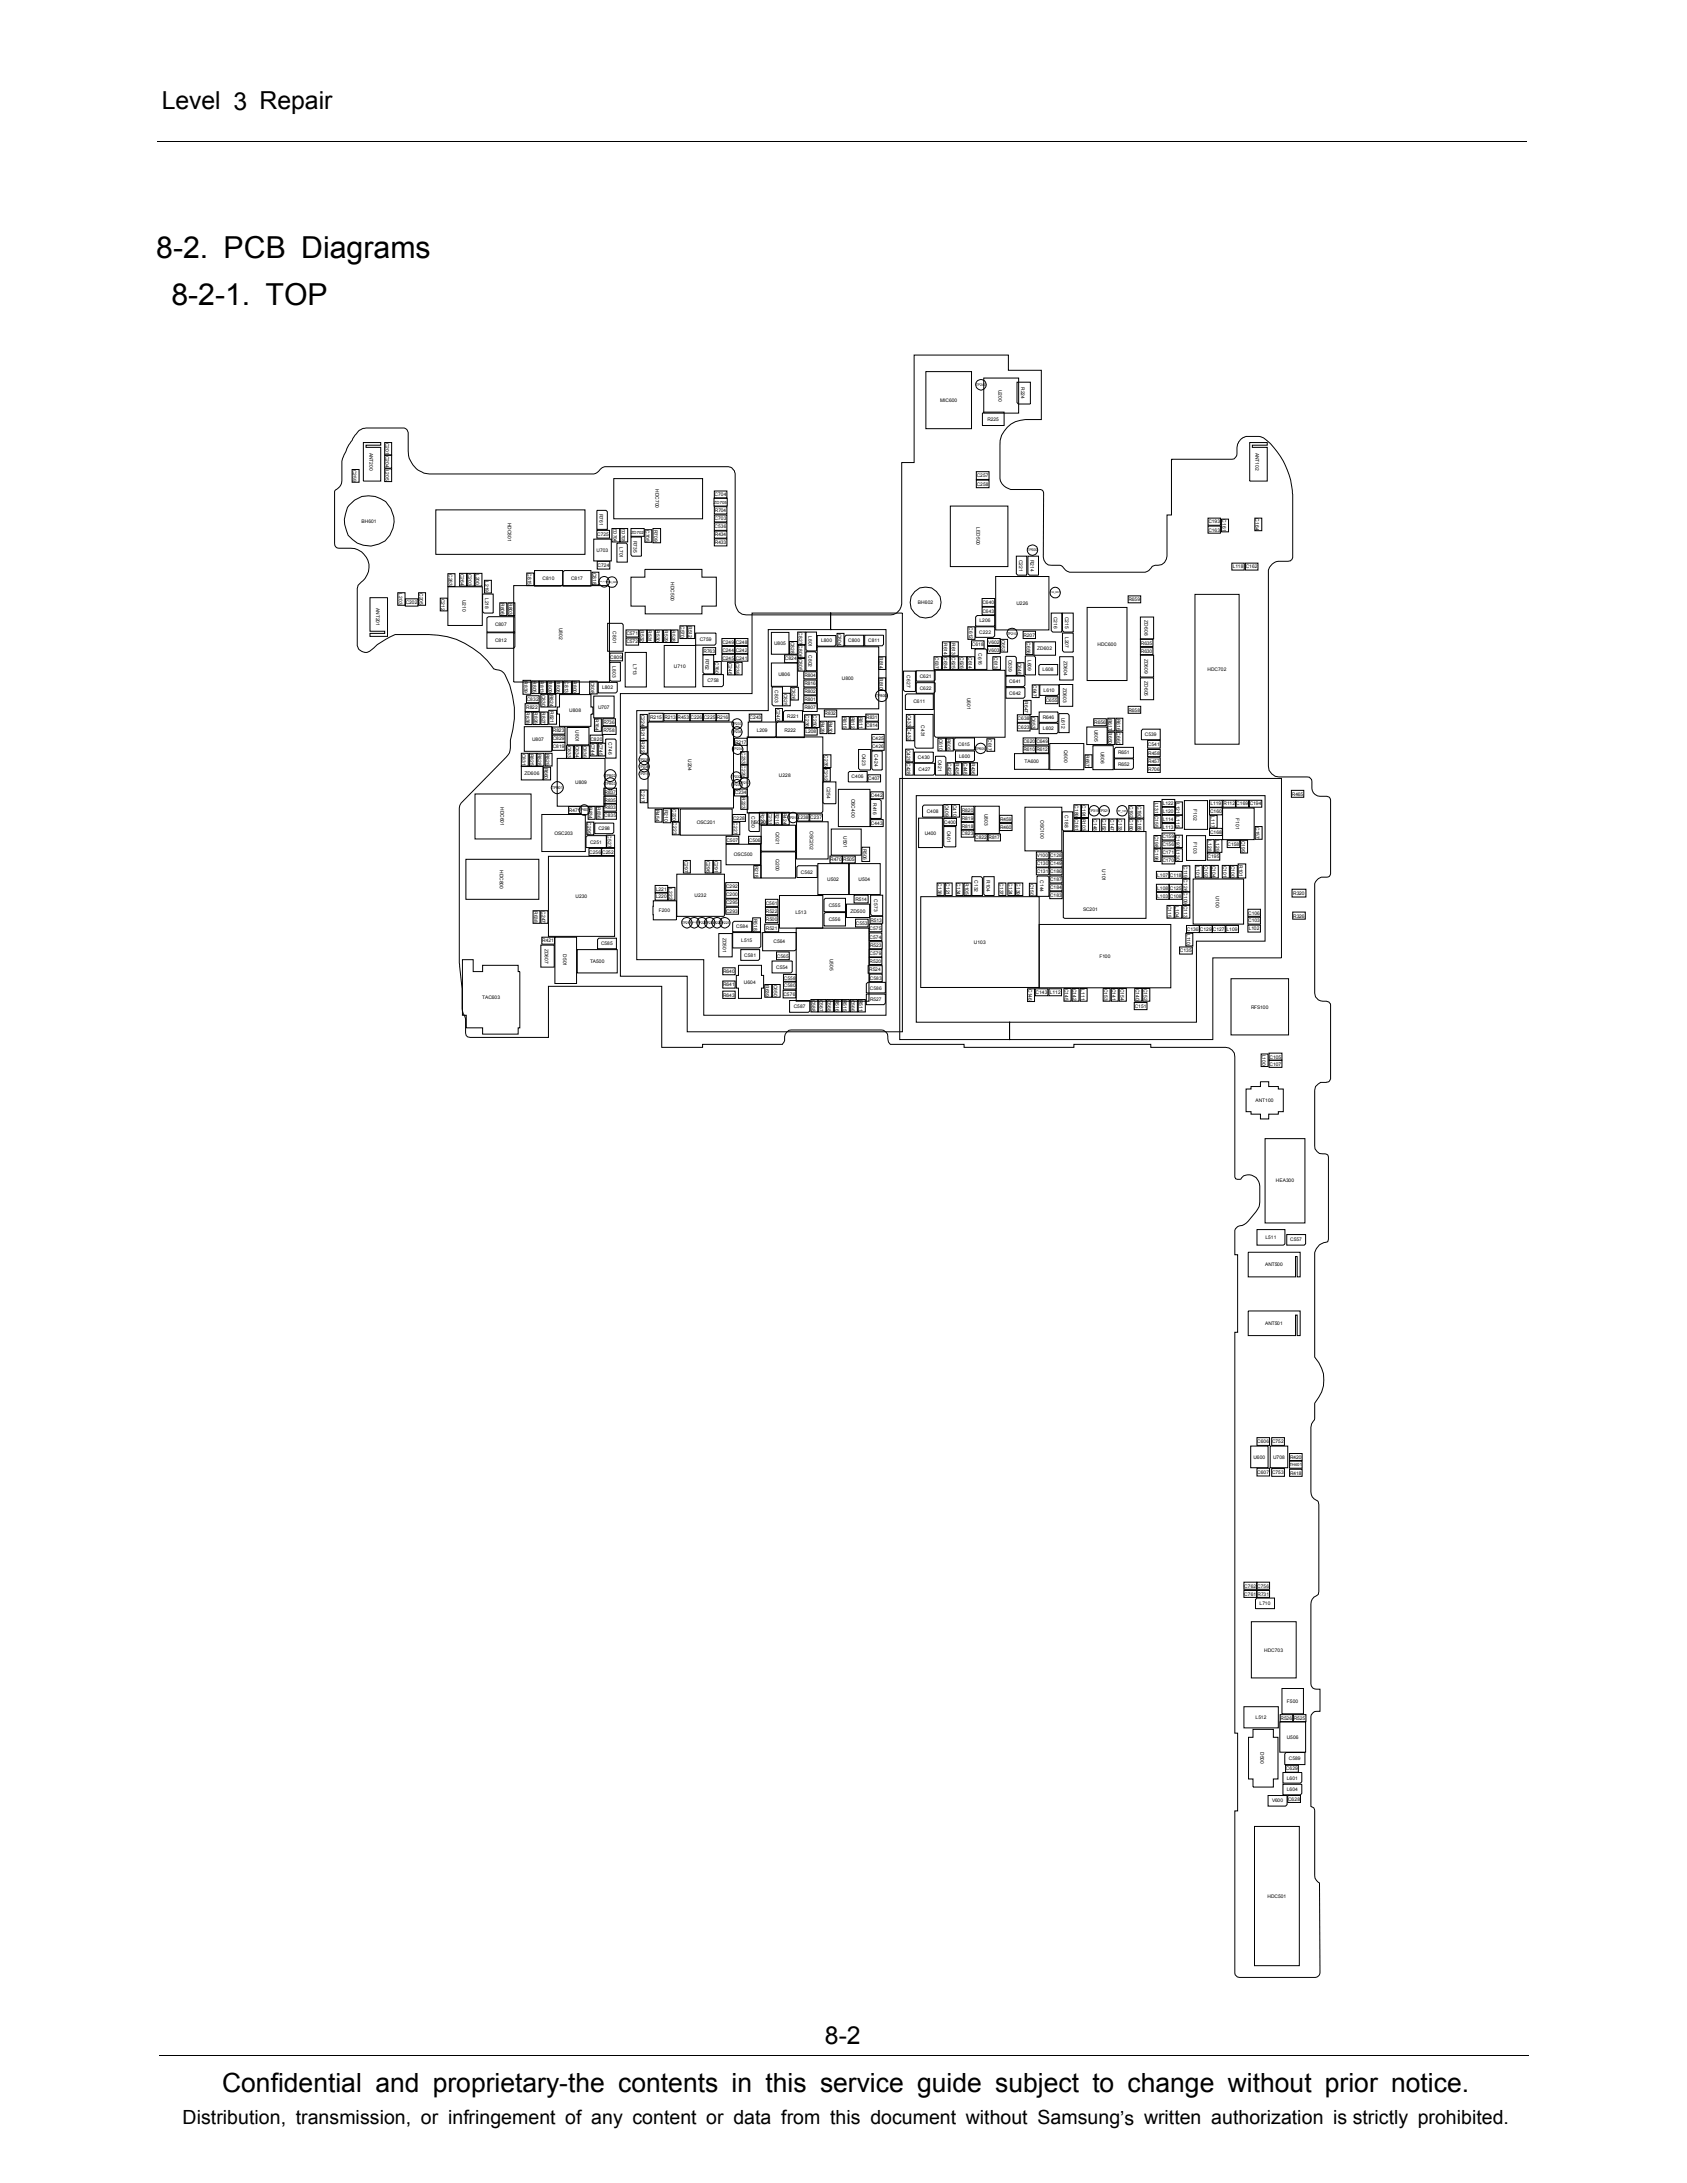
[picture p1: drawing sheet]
<svg xmlns="http://www.w3.org/2000/svg" width="216mm" height="279mm" viewBox="0 0 216 279" stroke-linecap="round" stroke-linejoin="round" font-family="sans-serif">
<defs><g id="words">
<g font-size="3.9">
<text x="20" y="33.1">8-2. PCB Diagrams</text>
<text x="22" y="39.1">8-2-1. TOP</text>
</g>
<text font-size="3.4" x="28.4" y="267.7">Confidential and proprietary-the contents in this service guide subject to change without prior notice.</text>
<g font-size="3.2">
<text x="20.7" y="14">Level 3 Repair</text>
<text x="105.6" y="261.6">8-2</text>
</g>
<text font-size="2.5" x="23.4" y="271.9">Distribution, transmission, or infringement of any content or data from this document without Samsung’s written authorization is strictly prohibited.</text>
<g font-size=".6">
<text x="120.3" y="51.4">MIC600</text>
<text x="126.4" y="53.8">R225</text>
<text x="127.8" y="49.9" transform="rotate(90 127.8 49.9)">U200</text>
<text x="130.7" y="49.6" transform="rotate(90 130.7 49.6)">R224</text>
<text x="47.3" y="57.9" transform="rotate(90 47.3 57.9)">ANT200</text>
<text x="49.3" y="56.7" transform="rotate(90 49.3 56.7)">C201 C204 L205</text>
<text x="160.7" y="57.9" transform="rotate(90 160.7 57.9)">ANT102</text>
<text x="45.2" y="60.2" transform="rotate(90 45.2 60.2)">C259</text>
<text x="76.7" y="65.8" transform="rotate(90 76.7 65.8)">R761</text>
<text x="83.9" y="62.6" transform="rotate(90 83.9 62.6)">HDC700</text>
<text x="91.5" y="63.5">C704</text>
<text x="91.5" y="65.5">R704</text>
<text x="125" y="61.1">C257</text>
<text x="125" y="62.2">C258</text>
<text x="46.3" y="66.9">BH601</text>
<text x="65" y="66.9" transform="rotate(90 65 66.9)">HDC801</text>
<text x="76.3" y="70.6">U703</text>
<text x="76.4" y="68.6">C725</text>
<text x="78.5" y="67.6" transform="rotate(90 78.5 67.6)">ZD704</text>
<text x="79.3" y="70" transform="rotate(90 79.3 70)">L701</text>
<text x="79.6" y="67.6" transform="rotate(90 79.6 67.6)">ZD703</text>
<text x="81.1" y="69.2" transform="rotate(90 81.1 69.2)">R735</text>
<text x="82.6" y="67.8" transform="rotate(90 82.6 67.8)">C705</text>
<text x="83.7" y="67.8" transform="rotate(90 83.7 67.8)">R709</text>
<text x="91.5" y="67.6">C536</text>
<text x="91.5" y="66.6">C703</text>
<text x="91.5" y="69.6">R433</text>
<text x="91.5" y="68.6">R434</text>
<text x="125" y="67.5" transform="rotate(90 125 67.5)">LED500</text>
<text x="130.4" y="71.6" transform="rotate(90 130.4 71.6)">C221</text>
<text x="131.9" y="71.6" transform="rotate(90 131.9 71.6)">R214</text>
<text x="154.6" y="67">C193</text>
<text x="154.6" y="68">C163</text>
<text x="156.4" y="66.5" transform="rotate(90 156.4 66.5)">C161</text>
<text x="160.7" y="66.4" transform="rotate(90 160.7 66.4)">C164</text>
<text x="48.1" y="77.8" transform="rotate(90 48.1 77.8)">ANT201</text>
<text x="51.1" y="75.9" transform="rotate(90 51.1 75.9)">L203</text>
<text x="51.9" y="77.3">C202</text>
<text x="53.7" y="75.9" transform="rotate(90 53.7 75.9)">C205</text>
<text x="56.5" y="76.6" transform="rotate(90 56.5 76.6)">C212</text>
<text x="57.4" y="73.5" transform="rotate(90 57.4 73.5)">C263</text>
<text x="58.9" y="73.4" transform="rotate(90 58.9 73.4)">C264</text>
<text x="59.2" y="76.8" transform="rotate(90 59.2 76.8)">U210</text>
<text x="59.9" y="73.4" transform="rotate(90 59.9 73.4)">C203</text>
<text x="60.9" y="73.5" transform="rotate(90 60.9 73.5)">L200</text>
<text x="62.1" y="76.5" transform="rotate(90 62.1 76.5)">L218</text>
<text x="62.1" y="74.4" transform="rotate(90 62.1 74.4)">L219</text>
<text x="64.1" y="77.2" transform="rotate(90 64.1 77.2)">R806</text>
<text x="65.1" y="77.2" transform="rotate(90 65.1 77.2)">R803</text>
<text x="67.5" y="73.4" transform="rotate(90 67.5 73.4)">C815</text>
<text x="69.4" y="74.2">C810</text>
<text x="73.1" y="74.2">C817</text>
<text x="75.9" y="73.3" transform="rotate(90 75.9 73.3)">C818</text>
<text x="76.5" y="72.6">C724</text>
<text x="85.9" y="74.5" transform="rotate(90 85.9 74.5)">HDC500</text>
<text x="117.5" y="77.3">BH602</text>
<text x="125.7" y="77.3">C640</text>
<text x="130.1" y="77.4">U226</text>
<text x="144.4" y="76.9">R659</text>
<text x="157.8" y="72.7">L118 C162</text>
<text x="63.4" y="80.1">C807</text>
<text x="63.4" y="82.2">C812</text>
<text x="71.5" y="80.4" transform="rotate(90 71.5 80.4)">U802</text>
<text x="78.4" y="80.8" transform="rotate(90 78.4 80.8)">C801</text>
<text x="80.2" y="81.3">C571</text>
<text x="80.2" y="82.3">C572</text>
<text x="82" y="80.7" transform="rotate(90 82 80.7)">R532</text>
<text x="83" y="80.7" transform="rotate(90 83 80.7)">R531</text>
<text x="84" y="80.7" transform="rotate(90 84 80.7)">R530</text>
<text x="85" y="80.7" transform="rotate(90 85 80.7)">R529</text>
<text x="86" y="80.7" transform="rotate(90 86 80.7)">R528</text>
<text x="87.1" y="80.1" transform="rotate(90 87.1 80.1)">C570</text>
<text x="88.1" y="80.2" transform="rotate(90 88.1 80.2)">R512</text>
<text x="89.6" y="82">C759</text>
<text x="90" y="83.5">R763</text>
<text x="92.5" y="83.4">C244 C242</text>
<text x="92.5" y="82.4">C249 C248</text>
<text x="99.1" y="82.6">U805</text>
<text x="101.2" y="82.1" transform="rotate(90 101.2 82.1)">C828</text>
<text x="102.2" y="80.9" transform="rotate(90 102.2 80.9)">C827 C806 C805</text>
<text x="103.5" y="81.4" transform="rotate(90 103.5 81.4)">L801</text>
<text x="103.5" y="83.9" transform="rotate(90 103.5 83.9)">C802</text>
<text x="105.1" y="82.2">L800</text>
<text x="107.2" y="81.1" transform="rotate(90 107.2 81.1)">C804</text>
<text x="108.6" y="82.2">C800</text>
<text x="111.1" y="82.2">C811</text>
<text x="120.8" y="82.3" transform="rotate(90 120.8 82.3)">R614 C634</text>
<text x="121.8" y="82.3" transform="rotate(90 121.8 82.3)">R613 C625</text>
<text x="124" y="80.3" transform="rotate(90 124 80.3)">C612</text>
<text x="124.4" y="82.7">C618</text>
<text x="125.2" y="83.6" transform="rotate(90 125.2 83.6)">C616</text>
<text x="125.3" y="81.1">C222</text>
<text x="125.4" y="79.7">L206</text>
<text x="125.7" y="78.4">C643</text>
<text x="126.5" y="82.4">V602</text>
<text x="126.5" y="83.4">V603</text>
<text x="128.2" y="81.9" transform="rotate(90 128.2 81.9)">C652</text>
<text x="131" y="81.5">R207</text>
<text x="131.4" y="82.2" transform="rotate(90 131.4 82.2)">C656</text>
<text x="132.7" y="83.2">ZD602</text>
<text x="134.9" y="78.9" transform="rotate(90 134.9 78.9)">C216</text>
<text x="136.3" y="81.6" transform="rotate(90 136.3 81.6)">L207</text>
<text x="136.3" y="78.9" transform="rotate(90 136.3 78.9)">C215</text>
<text x="140.5" y="82.7">HDC600</text>
<text x="146" y="83.5">R630</text>
<text x="146" y="82.5">R635</text>
<text x="146.5" y="79.4" transform="rotate(90 146.5 79.4)">ZD608</text>
<text x="67.1" y="87.2" transform="rotate(90 67.1 87.2)">R839</text>
<text x="67.4" y="89.7">C832</text>
<text x="68.2" y="87.2" transform="rotate(90 68.2 87.2)">R805</text>
<text x="69.2" y="87.2" transform="rotate(90 69.2 87.2)">R813</text>
<text x="69.3" y="88.9" transform="rotate(90 69.3 88.9)">C830</text>
<text x="70.2" y="87.2" transform="rotate(90 70.2 87.2)">R809</text>
<text x="70.4" y="88.9" transform="rotate(90 70.4 88.9)">R824</text>
<text x="71.2" y="87.2" transform="rotate(90 71.2 87.2)">R808</text>
<text x="72.3" y="87.2" transform="rotate(90 72.3 87.2)">C813</text>
<text x="73.4" y="87.2" transform="rotate(90 73.4 87.2)">R800</text>
<text x="75.6" y="87.2" transform="rotate(90 75.6 87.2)">C808</text>
<text x="77.1" y="88.2">L802</text>
<text x="78.1" y="84.3">C809</text>
<text x="78.4" y="85.3" transform="rotate(90 78.4 85.3)">L803</text>
<text x="81" y="85" transform="rotate(90 81 85)">L713</text>
<text x="86.3" y="85.5">U710</text>
<text x="90.3" y="84.3" transform="rotate(90 90.3 84.3)">R762</text>
<text x="90.5" y="87.3">C758</text>
<text x="91.5" y="84.7" transform="rotate(90 91.5 84.7)">C760</text>
<text x="92.5" y="84.4">C245 C241</text>
<text x="93.2" y="84.8" transform="rotate(90 93.2 84.8)">C246</text>
<text x="94.2" y="84.8" transform="rotate(90 94.2 84.8)">C239</text>
<text x="99.1" y="88.4" transform="rotate(90 99.1 88.4)">C803</text>
<text x="99.6" y="86.6">U806</text>
<text x="100.3" y="88.8" transform="rotate(90 100.3 88.8)">C825</text>
<text x="100.5" y="84.5">C824</text>
<text x="101.3" y="88" transform="rotate(90 101.3 88)">C826</text>
<text x="103" y="89.7">R801</text>
<text x="103" y="88.7">R802</text>
<text x="103" y="86.7">R804</text>
<text x="103" y="87.7">R816</text>
<text x="107.7" y="87">U800</text>
<text x="112.6" y="84.1" transform="rotate(90 112.6 84.1)">R814</text>
<text x="112.6" y="86.8" transform="rotate(90 112.6 86.8)">R810</text>
<text x="116.1" y="86.4" transform="rotate(90 116.1 86.4)">C627</text>
<text x="117.7" y="86.8">C621</text>
<text x="117.7" y="88.3">C622</text>
<text x="119.7" y="84.1" transform="rotate(90 119.7 84.1)">C637</text>
<text x="122.9" y="84.1" transform="rotate(90 122.9 84.1)">C626</text>
<text x="123.8" y="89.3" transform="rotate(90 123.8 89.3)">U601</text>
<text x="123.9" y="84.1" transform="rotate(90 123.9 84.1)">C614</text>
<text x="127.2" y="84.1" transform="rotate(90 127.2 84.1)">C613</text>
<text x="129.1" y="84.5" transform="rotate(90 129.1 84.5)">C639</text>
<text x="129.2" y="87.4">C641</text>
<text x="129.2" y="88.9">C642</text>
<text x="130.3" y="84.9" transform="rotate(90 130.3 84.9)">C646</text>
<text x="131.1" y="89.8" transform="rotate(90 131.1 89.8)">R647</text>
<text x="131.6" y="84.5" transform="rotate(90 131.6 84.5)">L609</text>
<text x="132.2" y="87.7" transform="rotate(90 132.2 87.7)">C647</text>
<text x="133.4" y="85.9">L608</text>
<text x="133.6" y="88.5">L610</text>
<text x="133.8" y="89.9">C655</text>
<text x="136.1" y="88" transform="rotate(90 136.1 88)">ZD603</text>
<text x="136.1" y="84.6" transform="rotate(90 136.1 84.6)">ZD604</text>
<text x="146.5" y="87.2" transform="rotate(90 146.5 87.2)">ZD605</text>
<text x="146.5" y="84.3" transform="rotate(90 146.5 84.3)">ZD609</text>
<text x="154.5" y="85.9">HDC702</text>
<text x="67.3" y="91.2" transform="rotate(90 67.3 91.2)">R838</text>
<text x="67.4" y="90.8">R822</text>
<text x="68.1" y="94.8">U807</text>
<text x="68.3" y="91.2" transform="rotate(90 68.3 91.2)">R826</text>
<text x="69.3" y="91.2" transform="rotate(90 69.3 91.2)">R827</text>
<text x="70.4" y="91" transform="rotate(90 70.4 91)">R821</text>
<text x="70.7" y="95.8">C819</text>
<text x="70.7" y="94.8">C829</text>
<text x="70.8" y="93.7">R823</text>
<text x="72.6" y="95.5" transform="rotate(90 72.6 95.5)">C833</text>
<text x="72.9" y="91.2">U808</text>
<text x="73.6" y="93.5" transform="rotate(90 73.6 93.5)">U801</text>
<text x="73.6" y="95.5" transform="rotate(90 73.6 95.5)">C834</text>
<text x="74.6" y="95.5" transform="rotate(90 74.6 95.5)">C836</text>
<text x="75.6" y="94.8">C820</text>
<text x="75.6" y="95.2" transform="rotate(90 75.6 95.2)">C744</text>
<text x="76.2" y="92" transform="rotate(90 76.2 92)">R764</text>
<text x="76.5" y="90.7">U707</text>
<text x="76.7" y="95.2" transform="rotate(90 76.7 95.2)">C745</text>
<text x="77.2" y="92.6">R736</text>
<text x="77.2" y="93.7">R758</text>
<text x="77.9" y="95" transform="rotate(90 77.9 95)">C746</text>
<text x="82.1" y="91.5" transform="rotate(90 82.1 91.5)">C224 R211 R212</text>
<text x="83.2" y="92">R215 R213 R453 C226 C225 R216</text>
<text x="94.1" y="95.2">R217</text>
<text x="95.9" y="92.1">C243</text>
<text x="96.8" y="93.6">L209</text>
<text x="99.4" y="90.7" transform="rotate(90 99.4 90.7)">C240</text>
<text x="100.4" y="93.6">R222</text>
<text x="100.8" y="91.8">R221</text>
<text x="103" y="90.8">R807</text>
<text x="103.1" y="91.5" transform="rotate(90 103.1 91.5)">C236</text>
<text x="103.1" y="93.9">L208</text>
<text x="104.1" y="91.5" transform="rotate(90 104.1 91.5)">C250</text>
<text x="105.1" y="92.4" transform="rotate(90 105.1 92.4)">R429</text>
<text x="105.5" y="91.5">R832</text>
<text x="106.1" y="92.3" transform="rotate(90 106.1 92.3)">R430</text>
<text x="107.9" y="91.8" transform="rotate(90 107.9 91.8)">R815</text>
<text x="108.9" y="91.8" transform="rotate(90 108.9 91.8)">R812</text>
<text x="110" y="91.8" transform="rotate(90 110 91.8)">R811</text>
<text x="110.8" y="93.1">C814</text>
<text x="110.9" y="92.1">R831</text>
<text x="111.6" y="94.7">C425</text>
<text x="111.6" y="95.8">C426</text>
<text x="116.1" y="95.9" transform="rotate(90 116.1 95.9)">C429 C428</text>
<text x="116.1" y="91.5" transform="rotate(90 116.1 91.5)">C433 C432</text>
<text x="116.9" y="90">C611</text>
<text x="117.9" y="92.8" transform="rotate(90 117.9 92.8)">C431</text>
<text x="120.2" y="94.6" transform="rotate(90 120.2 94.6)">C610</text>
<text x="121.2" y="94.6" transform="rotate(90 121.2 94.6)">R605</text>
<text x="122.6" y="95.4">C615</text>
<text x="126.4" y="94.6" transform="rotate(90 126.4 94.6)">C617</text>
<text x="130.2" y="93.3">C623</text>
<text x="130.2" y="92.2">C638</text>
<text x="131" y="95.1">C620 C649</text>
<text x="132.1" y="91.8" transform="rotate(90 132.1 91.8)">C653</text>
<text x="133.5" y="92">R646</text>
<text x="133.5" y="93.5">L602</text>
<text x="135.8" y="91.9" transform="rotate(90 135.8 91.9)">L612</text>
<text x="140" y="92.6">R656</text>
<text x="140.1" y="93.4" transform="rotate(90 140.1 93.4)">U605</text>
<text x="141.9" y="92" transform="rotate(90 141.9 92)">R617 R650</text>
<text x="142.9" y="92" transform="rotate(90 142.9 92)">R616 C660</text>
<text x="144.4" y="91.1">R658</text>
<text x="146.5" y="94.2">C539</text>
<text x="146.9" y="95.5">C541</text>
<text x="66.8" y="96.5" transform="rotate(90 66.8 96.5)">C831</text>
<text x="67.1" y="99.2">ZD606</text>
<text x="67.9" y="96.5" transform="rotate(90 67.9 96.5)">R825</text>
<text x="68.8" y="96.5" transform="rotate(90 68.8 96.5)">R828</text>
<text x="69.7" y="98.3" transform="rotate(90 69.7 98.3)">R660</text>
<text x="69.9" y="96.5" transform="rotate(90 69.9 96.5)">R829</text>
<text x="73.6" y="100.4">U809</text>
<text x="77.4" y="101.6">R837</text>
<text x="82.1" y="101.2" transform="rotate(90 82.1 101.2)">C217</text>
<text x="88.1" y="97.2" transform="rotate(90 88.1 97.2)">U204</text>
<text x="94" y="101.7">C234</text>
<text x="94.9" y="96.3" transform="rotate(90 94.9 96.3)">C233 C229</text>
<text x="99.7" y="99.4">U228</text>
<text x="105.5" y="96.7" transform="rotate(90 105.5 96.7)">C235 C232</text>
<text x="105.8" y="100.7" transform="rotate(90 105.8 100.7)">C254</text>
<text x="109" y="99.6">C406</text>
<text x="110.3" y="96.5" transform="rotate(90 110.3 96.5)">C423</text>
<text x="111.1" y="99.9">C407</text>
<text x="111.9" y="96.6" transform="rotate(90 111.9 96.6)">C424</text>
<text x="117.5" y="97.2">C430</text>
<text x="117.6" y="98.7">C427</text>
<text x="120.1" y="97.3" transform="rotate(90 120.1 97.3)">C421</text>
<text x="121.3" y="97.6" transform="rotate(90 121.3 97.6)">C422</text>
<text x="122.3" y="97.7" transform="rotate(90 122.3 97.7)">R435</text>
<text x="122.8" y="97">L600</text>
<text x="123.3" y="97.6" transform="rotate(90 123.3 97.6)">C448</text>
<text x="124.3" y="97.7" transform="rotate(90 124.3 97.7)">R436</text>
<text x="131" y="96.2">R610 R612</text>
<text x="131.1" y="97.7">TA600</text>
<text x="136.2" y="96.1" transform="rotate(90 136.2 96.1)">Q600</text>
<text x="139" y="96.7" transform="rotate(90 139 96.7)">R657</text>
<text x="140.9" y="96.2" transform="rotate(90 140.9 96.2)">U606</text>
<text x="143.1" y="96.6">R651</text>
<text x="143.1" y="98">R652</text>
<text x="147" y="98.6">R706</text>
<text x="147" y="97.7">R457</text>
<text x="147" y="96.6">R458</text>
<text x="165.3" y="101.8">R465</text>
<text x="64.1" y="103.3" transform="rotate(90 64.1 103.3)">HDC601</text>
<text x="71" y="106.8">OSC203</text>
<text x="72.8" y="103.9">R471</text>
<text x="75.2" y="105.3" transform="rotate(90 75.2 105.3)">C299</text>
<text x="75.4" y="103.3" transform="rotate(90 75.4 103.3)">R834</text>
<text x="75.5" y="108">C251</text>
<text x="76.4" y="103.3" transform="rotate(90 76.4 103.3)">R836</text>
<text x="76.6" y="106.3">C298</text>
<text x="77.3" y="104.6">C835</text>
<text x="77.4" y="102.6">R835</text>
<text x="77.4" y="103.6">R833</text>
<text x="77.8" y="106.9" transform="rotate(90 77.8 106.9)">C527</text>
<text x="83.9" y="103.7" transform="rotate(90 83.9 103.7)">R454</text>
<text x="85" y="103.7" transform="rotate(90 85 103.7)">R210</text>
<text x="86.1" y="103.5" transform="rotate(90 86.1 103.5)">C220 C223</text>
<text x="89.2" y="105.5">OSC201</text>
<text x="93" y="107.7">C507</text>
<text x="93.8" y="104.9">C228</text>
<text x="93.9" y="105.3" transform="rotate(90 93.9 105.3)">C227</text>
<text x="94.9" y="102" transform="rotate(90 94.9 102)">R223</text>
<text x="95.8" y="107.7">C506</text>
<text x="96.2" y="104.4" transform="rotate(90 96.2 104.4)">C230</text>
<text x="96.5" y="105.5">SC200</text>
<text x="97.4" y="104" transform="rotate(90 97.4 104)">R220</text>
<text x="98.3" y="104" transform="rotate(90 98.3 104)">C231</text>
<text x="99.2" y="104" transform="rotate(90 99.2 104)">R219</text>
<text x="99.3" y="106.5" transform="rotate(90 99.3 106.5)">Q021</text>
<text x="100.2" y="104" transform="rotate(90 100.2 104)">R424</text>
<text x="102" y="104.9">C238 C237</text>
<text x="103.6" y="106.4" transform="rotate(90 103.6 106.4)">OSC202</text>
<text x="107.9" y="107" transform="rotate(90 107.9 107)">U501</text>
<text x="109" y="102.2" transform="rotate(90 109 102.2)">OSC400</text>
<text x="111.5" y="102">C442</text>
<text x="111.5" y="105.6">C443</text>
<text x="111.8" y="102.8" transform="rotate(90 111.8 102.8)">R416</text>
<text x="118.3" y="106.8">U400</text>
<text x="118.6" y="104.1">C408</text>
<text x="120.8" y="105.5">C400</text>
<text x="120.9" y="103" transform="rotate(90 120.9 103)">C409</text>
<text x="121.2" y="106.3" transform="rotate(90 121.2 106.3)">C401</text>
<text x="122" y="103" transform="rotate(90 122 103)">C410</text>
<text x="123.1" y="106.9">C823</text>
<text x="123.1" y="105.9">R818</text>
<text x="123.1" y="104.9">R819</text>
<text x="123.1" y="103.9">R820</text>
<text x="124.8" y="107.4">C822 R817</text>
<text x="126" y="104.2" transform="rotate(90 126 104.2)">U803</text>
<text x="128" y="105">R459</text>
<text x="128" y="106.1">R460</text>
<text x="133.2" y="104.9" transform="rotate(90 133.2 104.9)">OSC100</text>
<text x="136.3" y="104.4" transform="rotate(90 136.3 104.4)">C188</text>
<text x="137.5" y="103" transform="rotate(90 137.5 103)">C189 C181</text>
<text x="138.5" y="103.1" transform="rotate(90 138.5 103.1)">C191 R103</text>
<text x="140" y="104.9" transform="rotate(90 140 104.9)">C148</text>
<text x="141.1" y="104.9" transform="rotate(90 141.1 104.9)">C182</text>
<text x="142.1" y="104.9" transform="rotate(90 142.1 104.9)">C147</text>
<text x="143.2" y="104.9" transform="rotate(90 143.2 104.9)">C133</text>
<text x="144.6" y="103.1" transform="rotate(90 144.6 103.1)">C192 C180</text>
<text x="145.6" y="103.1" transform="rotate(90 145.6 103.1)">C190 C185</text>
<text x="147.8" y="107" transform="rotate(90 147.8 107)">C198 C196</text>
<text x="147.8" y="102.7" transform="rotate(90 147.8 102.7)">L131 C155</text>
<text x="148.8" y="107.3">C159</text>
<text x="148.8" y="106.1">L113</text>
<text x="148.8" y="105">L114</text>
<text x="148.8" y="104">L120</text>
<text x="148.8" y="103">L122</text>
<text x="150.5" y="106.9" transform="rotate(90 150.5 106.9)">C197 L130</text>
<text x="150.5" y="102.8" transform="rotate(90 150.5 102.8)">L121 L115</text>
<text x="152.7" y="103.6" transform="rotate(90 152.7 103.6)">F102</text>
<text x="152.7" y="107.8" transform="rotate(90 152.7 107.8)">F103</text>
<text x="154.6" y="107.6" transform="rotate(90 154.6 107.6)">L128</text>
<text x="154.9" y="104.1">C160</text>
<text x="154.9" y="106.7">C168</text>
<text x="154.9" y="103.1">L119 R112 C169 C194</text>
<text x="155" y="104.5" transform="rotate(90 155 104.5)">L117</text>
<text x="155.6" y="107.6" transform="rotate(90 155.6 107.6)">L129</text>
<text x="158.2" y="104.7" transform="rotate(90 158.2 104.7)">F101</text>
<text x="158.9" y="107.6" transform="rotate(90 158.9 107.6)">C199</text>
<text x="160.7" y="105.8" transform="rotate(90 160.7 105.8)">C157</text>
<text x="64" y="111.3" transform="rotate(90 64 111.3)">HDC800</text>
<text x="75.4" y="109.3">C256 C252</text>
<text x="83.9" y="114">L221</text>
<text x="85.6" y="113.7" transform="rotate(90 85.6 113.7)">L222</text>
<text x="87.6" y="110.2" transform="rotate(90 87.6 110.2)">C297</text>
<text x="90.4" y="110.2" transform="rotate(90 90.4 110.2)">C296</text>
<text x="91.4" y="110.2" transform="rotate(90 91.4 110.2)">C291</text>
<text x="92.9" y="113.7">C292</text>
<text x="93.9" y="109.6">OSC500</text>
<text x="96.6" y="110.8" transform="rotate(90 96.6 110.8)">R218</text>
<text x="99.3" y="109.9" transform="rotate(90 99.3 109.9)">Q200</text>
<text x="102.5" y="111.8">C562</text>
<text x="105.9" y="112.7">U502</text>
<text x="106.3" y="110.2">R470 R505</text>
<text x="109.9" y="112.7">U504</text>
<text x="110.5" y="108.6" transform="rotate(90 110.5 108.6)">R506</text>
<text x="120.1" y="113.1" transform="rotate(90 120.1 113.1)">C138</text>
<text x="121.1" y="113.1" transform="rotate(90 121.1 113.1)">C121</text>
<text x="122.5" y="113.1" transform="rotate(90 122.5 113.1)">C134</text>
<text x="123.5" y="113.1" transform="rotate(90 123.5 113.1)">R105</text>
<text x="124.7" y="112.6" transform="rotate(90 124.7 112.6)">C132</text>
<text x="126.3" y="112.7" transform="rotate(90 126.3 112.7)">R104</text>
<text x="128" y="113.1" transform="rotate(90 128 113.1)">C137</text>
<text x="129.1" y="113.1" transform="rotate(90 129.1 113.1)">C124</text>
<text x="130.1" y="113.1" transform="rotate(90 130.1 113.1)">C139</text>
<text x="131.8" y="113.1" transform="rotate(90 131.8 113.1)">C150</text>
<text x="132.7" y="110.8">C130 C149</text>
<text x="132.7" y="111.7">C131 C186</text>
<text x="132.7" y="109.7">V100 C128</text>
<text x="133.1" y="112.6" transform="rotate(90 133.1 112.6)">C144</text>
<text x="134.4" y="113.8">C184</text>
<text x="134.4" y="112.8">C187</text>
<text x="141" y="111.3" transform="rotate(90 141 111.3)">U101</text>
<text x="148.1" y="112.2">L107 C118</text>
<text x="148.1" y="113.9">L108 C125</text>
<text x="148.8" y="108.3">C156</text>
<text x="148.8" y="110.3">C170</text>
<text x="148.8" y="109.3">C171</text>
<text x="151.5" y="110.9" transform="rotate(90 151.5 110.9)">C119 C126 C109 C113</text>
<text x="153.1" y="110.9" transform="rotate(90 153.1 110.9)">L101</text>
<text x="154.1" y="110.8" transform="rotate(90 154.1 110.8)">C102</text>
<text x="154.5" y="109.9">C195</text>
<text x="155.2" y="110.8" transform="rotate(90 155.2 110.8)">C104</text>
<text x="156.5" y="110.8" transform="rotate(90 156.5 110.8)">C101</text>
<text x="157.1" y="108.3">C158</text>
<text x="157.6" y="110.8" transform="rotate(90 157.6 110.8)">C100</text>
<text x="158.6" y="110.7" transform="rotate(90 158.6 110.7)">R101</text>
<text x="68.3" y="116.6" transform="rotate(90 68.3 116.6)">R638</text>
<text x="69.3" y="116.6" transform="rotate(90 69.3 116.6)">C247</text>
<text x="73.7" y="114.9">U230</text>
<text x="83.9" y="115">L220</text>
<text x="84.3" y="116.7">F200</text>
<text x="88.9" y="114.8">U232</text>
<text x="92.9" y="114.7">C200</text>
<text x="92.9" y="116.8">C293</text>
<text x="92.9" y="115.7">C295</text>
<text x="94.2" y="118.8">C584</text>
<text x="96.5" y="117.6" transform="rotate(90 96.5 117.6)">R518</text>
<text x="98" y="115.8">C561</text>
<text x="98" y="119">R521</text>
<text x="98" y="116.8">R522</text>
<text x="98" y="117.9">R500</text>
<text x="101.8" y="116.9">L513</text>
<text x="106.1" y="116.1">C555</text>
<text x="106.1" y="117.9">C556</text>
<text x="108.8" y="116.8">ZD500</text>
<text x="109.5" y="115.3">R514</text>
<text x="109.5" y="118.4">C553</text>
<text x="111.3" y="119">C575</text>
<text x="111.4" y="118">R513</text>
<text x="111.9" y="115.1" transform="rotate(90 111.9 115.1)">C573</text>
<text x="134.4" y="114.8">C183</text>
<text x="138.6" y="116.6">SC201</text>
<text x="148.1" y="114.9">L103 C108</text>
<text x="149.5" y="116" transform="rotate(90 149.5 116)">C115</text>
<text x="150.5" y="116" transform="rotate(90 150.5 116)">L104</text>
<text x="151.9" y="119.1">C136 C129 C127 L109</text>
<text x="151.9" y="119.5" transform="rotate(90 151.9 119.5)">L110</text>
<text x="155.6" y="114.6" transform="rotate(90 155.6 114.6)">U100</text>
<text x="159.7" y="117.1">C106</text>
<text x="159.7" y="118">C103</text>
<text x="159.8" y="119.1">L102</text>
<text x="165.5" y="114.5">R320</text>
<text x="165.5" y="117.4">R326</text>
<text x="69.4" y="120.6">R421</text>
<text x="69.7" y="121.4" transform="rotate(90 69.7 121.4)">ZD607</text>
<text x="72.1" y="122.1" transform="rotate(90 72.1 122.1)">D501</text>
<text x="75.5" y="123.3">TA500</text>
<text x="76.9" y="121">C585</text>
<text x="92.5" y="120" transform="rotate(90 92.5 120)">ZD501</text>
<text x="92.5" y="124.5">R640</text>
<text x="94.9" y="120.6">L515</text>
<text x="95.2" y="125.9">U604</text>
<text x="95.3" y="122.5">C581</text>
<text x="99" y="120.7">C564</text>
<text x="99.3" y="124">C554</text>
<text x="99.4" y="122.6">C565</text>
<text x="100.3" y="125.4">C558</text>
<text x="106.2" y="122.7" transform="rotate(90 106.2 122.7)">U505</text>
<text x="111.3" y="124.3">R524</text>
<text x="111.3" y="120.1">C574</text>
<text x="111.3" y="122.2">C579</text>
<text x="111.3" y="123.2">R520</text>
<text x="111.3" y="125.4">C583</text>
<text x="111.4" y="121.2">R523</text>
<text x="124.7" y="120.8">U103</text>
<text x="140.7" y="122.6">F100</text>
<text x="151" y="121.9">C135</text>
<text x="61.7" y="127.8">TAC603</text>
<text x="92.5" y="126.2">R641</text>
<text x="92.5" y="127.6">R643</text>
<text x="98" y="126.1" transform="rotate(90 98 126.1)">R639</text>
<text x="99" y="126.1" transform="rotate(90 99 126.1)">C650</text>
<text x="100.3" y="127.4">C576</text>
<text x="100.3" y="126.4">C580</text>
<text x="101.6" y="129.1">C587</text>
<text x="103.9" y="128" transform="rotate(90 103.9 128)">C588</text>
<text x="104.9" y="128" transform="rotate(90 104.9 128)">C567</text>
<text x="105.9" y="128" transform="rotate(90 105.9 128)">C568</text>
<text x="106.9" y="128" transform="rotate(90 106.9 128)">R516</text>
<text x="107.9" y="128" transform="rotate(90 107.9 128)">R515</text>
<text x="108.9" y="128" transform="rotate(90 108.9 128)">C566</text>
<text x="110" y="128" transform="rotate(90 110 128)">R511</text>
<text x="111.3" y="126.7">C586</text>
<text x="111.4" y="128.1">R527</text>
<text x="131.6" y="126.6" transform="rotate(90 131.6 126.6)">C146</text>
<text x="132.5" y="127.2">C143 L112</text>
<text x="136.3" y="126.6" transform="rotate(90 136.3 126.6)">C145</text>
<text x="137.3" y="126.6" transform="rotate(90 137.3 126.6)">C142</text>
<text x="138.3" y="126.6" transform="rotate(90 138.3 126.6)">L111</text>
<text x="141.3" y="126.6" transform="rotate(90 141.3 126.6)">C153</text>
<text x="142.3" y="126.6" transform="rotate(90 142.3 126.6)">C141</text>
<text x="143.4" y="126.6" transform="rotate(90 143.4 126.6)">C154</text>
<text x="145.2" y="129">C151</text>
<text x="145.4" y="126.6" transform="rotate(90 145.4 126.6)">C140</text>
<text x="146.4" y="126.6" transform="rotate(90 146.4 126.6)">C152</text>
<text x="160.1" y="129.1">RFS100</text>
<text x="161.5" y="135" transform="rotate(90 161.5 135)">L100</text>
<text x="162.5" y="135.5">C105</text>
<text x="162.5" y="136.4">C107</text>
<text x="160.7" y="141.1">ANT100</text>
<text x="163.3" y="151.3">HEA300</text>
<text x="161.9" y="158.6">L511</text>
<text x="165.1" y="158.9">C557</text>
<text x="161.9" y="162.1">ANT500</text>
<text x="161.9" y="169.6">ANT501</text>
<text x="160.9" y="184.7">C606 C752</text>
<text x="160.4" y="186.7">U600</text>
<text x="160.9" y="188.6">C607 C753</text>
<text x="162.9" y="186.7">U708</text>
<text x="165.1" y="188.7">R418</text>
<text x="165.1" y="186.7">R420</text>
<text x="159.2" y="203.2">C762 C756</text>
<text x="159.2" y="204.2">C761 R731</text>
<text x="161.2" y="205.4">L710</text>
<text x="161.8" y="211.4">HDC703</text>
<text x="160.7" y="220">L512</text>
<text x="163.9" y="220.1">R526 R525</text>
<text x="164.7" y="218">F500</text>
<text x="161.3" y="224.3" transform="rotate(90 161.3 224.3)">D500</text>
<text x="164.6" y="226.6">C629</text>
<text x="164.7" y="222.5">U506</text>
<text x="164.7" y="227.8">L601</text>
<text x="165" y="225.3">C589</text>
<text x="162.8" y="230.7">V600</text>
<text x="164.7" y="229.3">L604</text>
<text x="164.8" y="230.5">C628</text>
<text x="162.2" y="242.9">HDC501</text>
</g>
<g font-size=".5">
<text x="124.9" y="49.4">TP240</text>
<text x="91.4" y="64.5">ZD705</text>
<text x="80.8" y="68.3">ZD702</text>
<text x="131.5" y="70.5">TP500</text>
<text x="128.9" y="81.2">TP210</text>
<text x="112.1" y="89.2">TP800</text>
<text x="93.7" y="92.8">TP233</text>
<text x="93.7" y="93.8">TP236</text>
<text x="124.8" y="96">TP609</text>
<text x="70.6" y="101">TP801</text>
<text x="77.4" y="99.4">TP802</text>
<text x="77.4" y="100.5">TP803</text>
<text x="81.8" y="97.4">TP238</text>
<text x="81.8" y="98.3">TP239</text>
<text x="81.8" y="99.3">TP211</text>
<text x="93.6" y="99.6">TP232</text>
<text x="93.7" y="100.6">TP237</text>
<text x="93.7" y="96.1">TP234</text>
<text x="94.7" y="100.4">TP213</text>
<text x="74.1" y="103.8">TP607</text>
<text x="100.8" y="104.8">TP214</text>
<text x="139.4" y="103.9">TP319TP321</text>
<text x="87.3" y="118.3">TP215</text>
<text x="89.2" y="118.3">TP226</text>
<text x="90.2" y="118.3">TP224</text>
<text x="91.1" y="118.3">TP223</text>
<text x="92.1" y="118.3">TP225</text>
<text x="165" y="187.7">TH401</text>
</g>
<text font-size=".4" x="143" y="103.9">TP_101</text>
<g font-size=".3">
<text x="77.7" y="74.6">PEN_IRQ</text>
<text x="134.5" y="75.9">FM_RST</text>
</g>
<text font-size=".2" x="88.2" y="118.2">TP_GPS_EN</text>
</g></defs>
<g fill="none" stroke="#000" stroke-width=".13">
<path d="M20.2 18.1h175.3M46 55.1l.4-.2 .4-.1h5l.3 .2 .1 .4 .1 2.9a2.93 2.93 0 0 0 2.7 2.4h21l.4-.2 .7-.6 .3-.2 16 .1 .3 .1 .3 .4 .1 .3v16.7a1.41 1.41 0 0 0 1.4 1.4h18.8a1.53 1.53 0 0 0 1.1-1.4v-18.1h1.6v-13.8h12.1v2h4.2v6.3h-2.1a3.3 3.3 0 0 0-3.2 3.3v4.6a1.96 1.96 0 0 0 1.3 1.1h3.9l.2 .1 .1 .1v8.4a1.01 1.01 0 0 0 1 1h1.2l.3 .2a1.53 1.53 0 0 0 .9 .7h9.7l.4-.2 .4-.4a.78 .78 0 0 1 .8-.3 1.16 1.16 0 0 0 1.2-1.1v-5.3h.5v-7.1h7.7a.73 .73 0 0 0 .7-.7 2.36 2.36 0 0 1 .2-1.4 1.35 1.35 0 0 1 1-.8h1.9a6.2 6.2 0 0 1 2.5 2.5 9.8 9.8 0 0 1 1.5 4.9v8.1l-.3 .4h-1.5a1.55 1.55 0 0 0-1.3 1.2v25l.1 .6 .4 .4 .4 .4h.5h3.6a.67 .67 0 0 1 .6 .6 1.48 1.48 0 0 0 .7 1.9h1.2l.3 .1 .2 .4-.1 9.6a.38 .38 0 0 1-.4 .3 1.28 1.28 0 0 0-1.5 .8v14l.1 .5a1.52 1.52 0 0 0 1.5 .6l.2 .1 .2 .3v9.5l-.2 .4h-.3a1.34 1.34 0 0 0-1.4 .6l-.1 .4v7.2a1.08 1.08 0 0 0 1.3 1 .39 .39 0 0 1 .4 .4v10.5l-.1 .3a1.92 1.92 0 0 0-1.6 1.4v13.4l.5 .7a4.3 4.3 0 0 1-.5 5.2v2l-.4 .6-.1 .5v8.2a1.18 1.18 0 0 0 .8 1.2l.2 .5v11.1a.64 .64 0 0 1-.6 .7l-.3 .3-.1 .6v10.2a.65 .65 0 0 0 .6 .7h.5v2.8a.86 .86 0 0 0-1.1 .7v11.5l.3 .2 .2 .3v8.4a1.32 1.32 0 0 0 .6 .9v11.5a.67 .67 0 0 1-.5 .6h-9.8l-.3-.1-.2-.2-.1-.3v-20.7h.4v-10h-.4v-51.3h.4v-9.9h-.4l.1-3.2a.89 .89 0 0 1 .9-.6l.5-.3a8.5 8.5 0 0 0 1.6-2.1l.1-.6v-2.3a1.46 1.46 0 0 0-2-1l-.5 .4h-.5l-.2-.2v-15.4v-.5l-.3-.4-.4-.3-.5-.1h-9.5v-.3h-9.9v.3h-14v-.3h-9.5l-.2-.3-.1-.5a.89 .89 0 0 0-.8-1.1l-11.8 .1a1.16 1.16 0 0 0-.6 1.3l-.3 .5h-10.2v.3h-5.2v-7.8h-14.5v6.6l-10.3-.1-.2-.2-.1-.3v-1.8l-.4-1a33.2 33.2 0 0 0-.4-6.2v-20l.2-.4 5.8-5.9a1.48 1.48 0 0 0 .5-1.2l.1-1.1a10.6 10.6 0 0 0-.9-8.5 1.96 1.96 0 0 0-1.2-.5l-.2-.2a10.1 10.1 0 0 0-8.2-4.2h-4.3l-.7 .3a9.3 9.3 0 0 0-2.6 1.9 1.11 1.11 0 0 1-1.6-.7v-7.4l.1-.4 .4-.4a2.38 2.38 0 0 0 .9-2.7 2.38 2.38 0 0 0-2.2-1.6h-1.6l-.2-.1-.2-.3-.1-6.9 .4-.4a1.23 1.23 0 0 0 .6-1v-2.4v-.4l.8-1.8 .8-1.2zM46.5 56.6h2.2v.4h-1.9v.3h1.9v4.3h-2.2zM49.2 56.6h.9v1.6h-.9zM49.2 58.3h.9v1.6h-.9zM118.5 47.6h5.8v7.3h-5.8zM125.9 52.7h2.6v1.8h-2.8v-1.6zM125.9 48.4h4.5v4.5h-4.5zM130.2 48.9h1.7v2.8h-1.6l-.1-.2zM159.9 56.6h2.3v.4h-1.9v.3h1.9v4.3h-2.3zM44.7 64.7a3.2 3.2 0 0 1 3.6-1.1 3.2 3.2 0 0 1 2.1 3.2 3.2 3.2 0 0 1-1.9 2.8 3.2 3.2 0 0 1-3.4-.6l-.5-.5a3.6 3.6 0 0 1 .1-3.8zM45.1 60.1h.9v1.6h-.9z"/>
<path d="M47.3 76.5h2.3v4.9h-2.3v-.3h1.9v-.3h-1.9zM49.2 60h.9v1.6h-.9zM50.9 75.9h.9v1.6h-.9zM51.9 76.6h1.6v1h-1.6zM53.6 75.9h.9v1.6h-.9zM55.8 65.3h19.1v5.7h-19.1zM56.3 76.6h1v1.6h-1zM57.3 73.4h.9v1.7h-.9zM57.3 75.1h4.4v5h-4.4zM58.8 73.4h.9v1.6h-.9zM59.8 73.4h.9v1.6h-.9zM60.8 73.4h.9v1.6h-.9z"/>
<path d="M61.8 76h1.3v2.5h-1.1l-.2-.2zM62 74.3h.9v1.6h-.9zM62.3 79.1l.2-.2h3.4v2h-3.6zM64 77.2h.9v1.6h-.9zM65 77.2h.9v1.6h-.9zM65.7 75h12.1l.2 .1v12.2h-12.3zM67.4 73.3h.9v1.7h-.9zM68.4 73h3.6v1.8l-.2 .2h-3.4zM72.1 73.2l.1-.2h3.4v2h-3.5zM75.8 73.2h.8v1.7h-.8zM76 69h2.2v2.8h-2.2zM76.4 65.3h1.2l.1 .2v2.3h-1.3z"/>
<path d="M76.4 67.9h1.6v1h-1.6zM76.4 71.8h1.6v1h-1.6zM77.8 79.8h1.8l.2 .1v3.5h-2zM78.3 67.6h1v1.8h-1zM78.5 61.3h11.4v5.1h-11.4zM79 69.5h1.1l.2 .2v2.2h-1.3zM79.4 67.6h.9v1.8h-.9zM80.8 68.7h1.3v2.5h-1.2l-.1-.2zM80.8 67.6h1.6v1h-1.6zM80.8 73.9h1.7v-1h7.3v1h1.9v3.7h-1.9v1h-7.2v-1h-1.8zM82.5 67.8h.9v1.6h-.9zM83.6 67.6h.9v1.9h-.9z"/>
<path d="M91.4 63.8h1.7v1h-1.7zM91.4 66.9h1.6v1h-1.6zM91.4 65.9h1.6v.9h-1.6zM91.4 62.8h1.6v.9h-1.6zM91.4 69h1.6v.9h-1.6zM91.4 68h1.6v.9h-1.6zM91.4 64.9h1.6v.9h-1.6zM121.6 64.8h7.4v7.7h-7.4zM124.9 79l.2-.2h2.2v1.3h-2.4zM124.9 61.4h1.7v1h-1.7zM124.9 60.4h1.7v1h-1.7zM125.7 76.6h1.6v1h-1.6z"/>
<path d="M125.7 77.7h1.6v1h-1.6zM127.4 73.8h6.8v6.8h-6.8zM130.1 71.2h1.3v2.4h-1.2l-.1-.2zM131.6 71.2h1.3v2.4h-1.2l-.1-.2zM134.5 78.5h1.4v2.4h-1.2l-.2-.2zM136 78.5h1.4v2.4h-1.2l-.2-.2zM139.1 77.7h5.1v9.4h-5.1zM144.4 76.3h1.6v.9h-1.6zM145.9 79h1.7v2.8h-1.7zM152.9 76.1h5.7v19.2h-5.7zM154.6 67.3h1.6v.9h-1.6zM154.6 66.3h1.6v.9h-1.6z"/>
<path d="M156.3 66.4h.9v1.7h-.9zM157.6 72.1h1.6v.9h-1.6zM159.4 72.1h1.6v.9h-1.6zM160.6 66.3h.9v1.6h-.9zM62.3 81h3.6v1.8l-.2 .2h-3.4zM66.7 98.1h2.8v1.7h-2.8zM66.7 96.4h.9v1.6h-.9zM66.9 87.1h1v1.8h-1zM67.1 93h3.5v3.2h-3.5zM67.2 90.1h1.8v1h-1.8zM67.2 91.1h.9v1.6h-.9zM67.4 89h1.6v.9h-1.6z"/>
<path d="M67.8 96.4h.8v1.6h-.8zM68.1 87.1h.9v1.7h-.9zM68.2 91.1h.9v1.6h-.9zM68.7 96.4h.9v1.6h-.9zM69 87.1h.9v1.7h-.9zM69.2 88.9h.9v1.6h-.9zM69.2 91.1h.9v1.6h-.9zM69.6 98.2h.9v1.6h-.9zM69.8 96.4h.9v1.6h-.9zM70.1 87.1h.9v1.7h-.9zM70.2 90.9h1v1.8h-1zM70.2 88.9h.9v1.6h-.9z"/>
<path d="M70.7 93h1.6v1h-1.6zM70.7 95h1.6v1h-1.6zM70.7 94.1h1.6v.9h-1.6zM71.1 87.1h.9v1.7h-.9zM71.3 97.1h6.1v6.1h-6.1zM71.6 88.9h4v1.6h.3v.9h-.3v1.6h-4v-1.6h-.3v-.9h.3zM72.1 87.1h1v1.7h-1zM72.5 95.4h.9v1.7h-.9zM72.6 93.1h2.8v2.2h-2.8zM73.3 87.1h.8v1.7h-.8zM73.5 95.4h.9v1.7h-.9zM74.5 95.4h.9v1.7h-.9z"/>
<path d="M75.5 87.2h.9v1.6h-.9zM75.5 94.1h1.7v1h-1.7zM75.5 95.1h.9v1.7h-.9zM76 89.1h2.6v2.8h-2.6zM76.1 92h.9v1.6h-.9zM76.6 87.3h2.4v1.2l-.2 .2h-2.2zM76.6 95.1h.9v1.7h-.9zM77.1 93h1.7v1h-1.7zM77.2 92h1.6v.9h-1.6zM77.5 94.6h1.2l.1 .2v2.2h-1.3zM78 84.8h1.4v2.4h-1.2l-.2-.2zM78 83.6h1.7v1h-1.7z"/>
<path d="M79.4 88.8h16.8v-10.3h10.1v2.1h-8v10.4h-16.8v31.8h8.6v7.1h23.3v-49.3h-7.1v-2.1h9.2v53.6h-27.6v-7.2h-8.5zM80 83.5h2.7v4.4h-2.7zM80.1 80.6h1.6v.9h-1.6zM80.1 81.7h1.6v.9h-1.6zM81.9 80.6h.9v1.6h-.9zM81.9 91.4h.9v1.6h-.9zM81.9 93.2h.9v1.6h-.9zM81.9 94.8h.9v1.6h-.9zM82.8 80.6h.9v1.6h-.9zM82.9 92.4h11v11h-11zM83.1 91.3h1.8v1h-1.8zM83.9 80.6h.9v1.6h-.9z"/>
<path d="M84.9 80.6h.9v1.6h-.9zM85 91.3h1.6v1h-1.6zM85 82.6h4v5.3h-4zM85.9 80.6h.9v1.6h-.9zM86.7 91.3h1.6v1h-1.6zM87 80.1h.9v1.6h-.9zM88 80.1h.9v1.6h-.9zM88.3 91.3h1.6v1h-1.6zM89 81h2.6v1.4l-.1 .2h-2.5zM90 83.8h1.3v2.5h-1.2l-.1-.2zM90 82.9h1.6v.9h-1.6zM90 86.3h2.6v1.4l-.2 .2h-2.4z"/>
<path d="M90 91.3h1.6v1h-1.6zM91.4 84.7h.9v1.6h-.9zM91.7 91.3h1.6v1h-1.6zM92.4 82.7h1.6v.9h-1.6zM92.4 83.7h1.6v.9h-1.6zM92.4 81.7h1.6v.9h-1.6zM93.1 84.8h.9v1.6h-.9zM94 94.5h1.6v.9h-1.6zM94.1 84.8h.9v1.6h-.9zM94.1 83.7h1.6v.9h-1.6zM94.1 82.7h1.6v.9h-1.6zM94.1 81.7h1.6v.9h-1.6z"/>
<path d="M94.8 97.9h1v1.6h-1zM94.8 96.2h1v1.6h-1zM95.6 94.3h9.7v9.6l-.2 .2h-9.5zM95.8 92.4h3.5v1.8l-.1 .2h-3.4zM95.9 91.4h1.6v.9h-1.6zM98.7 84.9h3.3v2.9h-3.3zM98.7 80.9h2.3v2.8h-2.3zM98.8 87.9h1.3v2.4h-1.1l-.2-.1zM99.3 90.7h.8v1.6h-.8zM99.3 92.6l.2-.2h3.4v2h-3.6zM100.1 88.7h1v1.6h-1zM100.3 91.1l.2-.1h2.2v1.3h-2.4z"/>
<path d="M100.4 83.8h1.6v1h-1.6zM101 82.1h1v1.6h-1zM101.2 88h1v1.6h-1zM102.1 80.9h1v1.6h-1zM102.1 82.6h.9v1.6h-.9zM102.1 84.3h.9v1.6h-.9zM102.8 90.1h1.8v1h-1.8zM102.9 89h1.6v.9h-1.6zM102.9 88.1h1.6v.8h-1.6zM102.9 86h1.6v.9h-1.6zM102.9 87h1.6v.9h-1.6zM103 93.2h1.6v.9h-1.6z"/>
<path d="M103 91.5h.9v1.6h-.9zM103.1 80.9h1.4v2.4h-1.2l-.2-.2zM103.1 83.4h1.2l.2 .2v2.3h-1.4zM103.9 91.5h1v1.6h-1zM104.6 81.3h2.4v1.2l-.2 .2h-2.2zM104.6 82.8h7.9v7.9h-7.9zM104.9 92.3h.9v1.6h-.9zM105.4 96.6h.9v1.6h-.9zM105.4 98.4h.9v1.6h-.9zM105.5 90.9h1.6v.9h-1.6zM106 92.3h.8v1.6h-.8zM107.1 81.1h.9v1.6h-.9z"/>
<path d="M107.8 91.7h.9v1.6h-.9zM108.1 81.5l.2-.2h2.2v1.4h-2.4zM108.7 98.7h2.3v1.4h-2.4v-1.2zM108.8 91.7h.9v1.6h-.9zM109.8 91.7h.9v1.6h-.9zM109.9 95.9h1.5v2.7h-1.3l-.2-.2zM110.7 81.3h2.4v1.2l-.2 .2h-2.2zM110.8 92.4h1.6v.9h-1.6zM110.8 91.4h1.6v.9h-1.6zM111.1 99.2h1.6v.9h-1.6zM111.6 96.1h1.3v2.5h-1.2l-.1-.2zM111.6 94h1.6v1h-1.6z"/>
<path d="M111.6 95h1.6v1h-1.6zM112.5 86.8h.8v1.6h-.8zM112.5 84.1h.8v1.6h-.8zM115.1 99.6h48.9v23h-8.8v10.5h-26v-2.3h23.9v-10.3h8.8v-18.7h-44.6v29h11.9v2.3h-14.1zM115.6 85.9h1.6v2.6h-1.4l-.2-.2zM115.9 97.6h1v1.6h-1zM115.9 95.9h1v1.6h-1zM116 93.2h1v1.6h-1zM116 91.4h1v1.6h-1zM116 88.8h3.4v2h-3.5v-1.8zM117 96.3h2.4v1.1l-.1 .2h-2.3zM117 97.7h2.6v1.3l-.2 .2h-2.4z"/>
<path d="M117.1 91.4h2.3v4.4h-2.1l-.2-.2zM117.3 85.9h2.4v1.1l-.2 .2h-2.2zM117.3 87.4h2.4v1.1l-.2 .2h-2.2zM119.5 84.1h1v1.6h-1zM119.6 85.8h9v8.6h-8.8l-.2-.2zM119.7 96.8h1.2l.2 .2v2.2h-1.4zM120 94.5h1v1.6h-1zM120.6 82.1h1v1.8h-1zM120.6 84.1h1v1.6h-1zM121.1 94.5h.9v1.6h-.9zM121.2 97.6h.9v1.6h-.9zM121.6 82.1h1v1.8h-1z"/>
<path d="M121.6 84.1h1v1.6h-1zM122.2 97.6h.9v1.6h-.9zM122.3 94.4h2.4v1.6h-2.6v-1.4zM122.3 96.1h2.4v1.2l-.2 .2h-2.2zM122.7 84.1h1v1.6h-1zM123.2 97.6h.9v1.6h-.9zM123.8 84.1h.9v1.6h-.9zM123.9 80.2h.9v1.6h-.9zM124.2 97.6h.9v1.6h-.9zM124.3 82h1.6v1h-1.6zM124.8 83.1h1.3l.2 .1v2.5h-1.5zM124.9 80.2h2.4v1.2l-.2 .2h-2.2z"/>
<path d="M126.3 94.6h1v1.6h-1zM126.4 81.7h1.6v.9h-1.6zM126.4 82.7h1.6v.9h-1.6zM127.1 84.1h.9v1.6h-.9zM128 81.8h.9v1.7h-.9zM128.7 86.5h2.5v1.2l-.2 .2h-2.3zM128.7 88h2.5v1.2l-.2 .2h-2.3zM128.7 84h1.2l.2 .2v2.2h-1.4zM129.8 96.5h4.4v2h-4.4zM130.2 84.8h.9v1.6h-.9zM130.2 91.5h1.6v1h-1.6zM130.2 92.6h1.6v1h-1.6z"/>
<path d="M130.9 94.4h1.6v.9h-1.6zM130.9 80.8h1.6v.9h-1.6zM130.9 95.5h1.6v.9h-1.6zM131 89.6h1v1.8h-1zM131.2 83.9h1.2l.1 .2v2.3h-1.3zM131.3 82.1h.9v1.7h-.9zM132 91.7h.8v1.6h-.8zM132.1 87.7h.9v1.6h-.9zM132.3 82.1h2.8v1.8h-2.8zM132.6 94.4h1.6v.9h-1.6zM132.6 95.5h1.6v.9h-1.6zM133 92.6h2.4v1.1l-.2 .2h-2.2z"/>
<path d="M133 91.1h2.4v1.2l-.2 .2h-2.2zM133.1 87.7h2.4v1.1l-.2 .2h-2.2zM133.1 85h2.3v1.4h-2.5v-1.2zM133.8 89.2h1.6v.9h-1.6zM134.3 95.2h4.4v3.3h-4.4zM135.5 91.3h1.2l.1 .2v2.3h-1.3zM135.6 87.6h1.7v2.8h-1.7zM135.6 84.1h1.8v2.9h-1.8zM136 81h1.4v2.5h-1.2l-.2-.2zM138.9 96.6h.9v1.6h-.9zM139.1 93h2.6v2.3h-2.6zM139.9 95.4h2.6v3.1h-2.6z"/>
<path d="M140 92h1.6v.9h-1.6zM141.8 91.9h.9v1.7h-.9zM141.8 93.7h.9v1.6h-.9zM142.6 97.1h2.5v1.2l-.2 .2h-2.3zM142.8 93.7h.9v1.6h-.9zM142.8 91.9h.9v1.7h-.9zM142.8 95.7h2.3v1.3h-2.5v-1.2zM144.4 90.4h1.6v.9h-1.6zM145.9 86.8h1.7v2.8h-1.7zM145.9 83.9h1.7v2.8h-1.7zM145.9 82.9h1.7v.9h-1.7zM145.9 81.8h1.7v.9h-1.7z"/>
<path d="M146.2 93.3h2.3v1.4h-2.4v-1.2zM146.9 94.8h1.6v1h-1.6zM146.9 97h1.6v.9h-1.6zM146.9 95.9h1.6v.9h-1.6zM146.9 98h1.6v.9h-1.6zM59.6 110h9.4v5.1h-9.4zM60.8 101.6h7.2v5.8h-7.2zM68.2 116.6h.9v1.6h-.9zM69.2 116.6h.9v1.6h-.9zM69.3 104.2h5.6v4.8h-5.6zM69.3 120h1.7v.8h-1.7zM70.2 109.6h8.5v10.2h-8.5z"/>
<path d="M71 120h2.8v5.9h-2.8zM72.8 103.2h1.6v.9h-1.6zM75.1 105.2h.9v1.6h-.9zM75.2 107h2.4v1.5h-2.6v-1.4zM75.3 103.2h.9v1.7h-.9zM75.4 108.6h1.6v.9h-1.6zM76.1 105.3h2.4v1.2l-.1 .2h-2.3zM76.3 103.2h.9v1.7h-.9zM77 108.6h1.7v.9h-1.7zM77.3 104h1.6v.9h-1.6zM77.3 102.9h1.6v.9h-1.6zM77.3 101.9h1.6v.9h-1.6z"/>
<path d="M77.3 100.9h1.6v.9h-1.6zM77.6 106.9h1.1v1.6h-1.1zM81.9 101.1h.9v1.6h-.9zM83.6 115.3h3v2.4h-3zM83.8 114.3h1.6v.9h-1.6zM83.8 113.3h1.6v.9h-1.6zM83.8 103.6h.9v1.6h-.9zM84.9 103.5h1v1.8h-1zM85.5 113.6h.9v1.6h-.9zM85.9 103.5h.9v1.6h-.9zM86 105.2h.9v1.6h-.9zM86.6 111.9h6.1v5.3l-.1 .1h-6z"/>
<path d="M87.1 103.5h6.6v3.4h-6.6zM87.5 110.1h.8v1.6h-.8zM88.4 117.5a.67 .67 0 0 1 1.1 .3 .67 .67 0 0 1-.5 .9 .67 .67 0 0 1-.8-.7zM90.2 110.1h1v1.6h-1zM91.3 110.1h1v1.6h-1zM92 119.5h1.7v3h-1.7zM92.9 114h1.6v1h-1.6zM92.9 113h1.6v.9h-1.6zM92.9 116.1h1.6v.9h-1.6zM92.9 115.1h1.6v.9h-1.6zM92.9 107h1.7v1h-1.7zM92.9 108.1h4.4v2.6h-4.4z"/>
<path d="M93.8 118.1l.2-.2h2.2v1.4h-2.4zM93.8 119.4h3.6v1.8l-.2 .1h-3.4zM93.8 105.2h.9v1.6h-.9zM93.8 104.2h1.6v.9h-1.6zM94 101h1.6v.9h-1.6zM94.8 102h.9v1.6h-.9zM95.8 107h1.6v1h-1.6zM95.8 104h1.4v2.4h-1.2l-.2-.1zM96.3 117.5h1v1.8h-1zM96.5 110.8h.9v1.6h-.9zM97.2 104h.9v1.6h-.9zM97.4 105.6h4.4v3.3h-4.4z"/>
<path d="M97.4 109h4.4v3.4h-4.4zM97.6 119.4h4.3v2.1l-.2 .2h-4.1zM97.9 118.3h1.8v1h-1.8zM98 115.1h1.6v.9h-1.6zM98 116.2h1.6v.9h-1.6zM98 117.2h1.6v.9h-1.6zM98.2 104h.9v1.6h-.9zM99.1 104h.9v1.6h-.9zM99.8 114.6h5.5v4.2h-5.5zM100.1 104h.9v1.6h-.9zM101.9 118.8h9.3v9.3h-9.3zM101.9 104.2h1.6v.9h-1.6z"/>
<path d="M101.9 105.2h4.1v4.7h-4.1zM102 111l.2-.2h2.4v1.5h-2.6zM103.6 104.2h1.7v.9h-1.7zM104.7 110.5h3.9v4h-3.9zM105.3 100.1h1.7v2.8h-1.5l-.2-.2zM105.6 115h2.6v1.7h-2.7v-1.6zM105.6 116.8h2.6v1.7h-2.7v-1.5zM106.2 109.6h1.6v.8h-1.6zM106.4 106.1h3.8v3.4h-3.8zM107.3 101h4v4.8h-4zM107.8 109.6h1.7v.8h-1.7zM108.3 115.7h3v1.7h-3z"/>
<path d="M108.7 110.5h3.9v4h-3.9zM109.3 114.6h1.8v1h-1.8zM109.5 117.6h1.6v1h-1.6zM110.3 108.4h1v1.9h-1zM111.3 119.4h1.6v1h-1.6zM111.3 118.3h1.6v1h-1.6zM111.3 117.3h1.7v.9h-1.7zM111.4 101.3h1.6v.9h-1.6zM111.4 104.9h1.6v.9h-1.6zM111.4 102.3h1.2l.2 .2v2.3h-1.4zM111.4 114.6h1.6v2.6h-1.4l-.2-.2zM117.6 104.7h3v3.8h-3z"/>
<path d="M117.8 114.8h15.2v11.6h-15.2zM118.3 103h2.3v1.6h-2.5v-1.4zM119.9 113h.9v1.6h-.9zM120.8 104.8h1.6v.9h-1.6zM120.8 103h1v1.6h-1zM120.8 105.8h1.5v2.6h-1.3l-.2-.2zM121 113h.9v1.6h-.9zM121.8 103h1v1.6h-1zM122.4 113h.9v1.6h-.9zM123 104.2h1.7v.9h-1.7zM123 103.2h1.7v.9h-1.7zM123 106.3h1.7v.8h-1.7z"/>
<path d="M123 105.3h1.7v.9h-1.7zM123.4 113h.9v1.6h-.9zM124.4 112.2h1.1l.2 .2v2.2h-1.3zM124.8 103.2h3.1v3.5h-3.1zM124.8 106.7h1.5v.9h-1.5zM125.9 112.2h1.3v2.4h-1.1l-.2-.2zM126.4 106.7h1.6v.9h-1.6zM127.8 113h.9v1.6h-.9zM127.9 104.4h1.6v.9h-1.6zM127.9 105.4h1.6v.9h-1.6zM129 113h.9v1.6h-.9zM130 113h.9v1.6h-.9z"/>
<path d="M131.2 103.3h4.7v5.6h-4.7zM131.7 113.1h.9v1.6h-.9zM132.6 110.1h1.6v.9h-1.6zM132.6 111.1h1.6v.9h-1.6zM132.6 109h1.6v.9h-1.6zM132.7 112.1h1.4l.1 .2v2.4h-1.5zM133 118.3h16.8v8.1h-16.8zM134.3 109h1.6v.9h-1.6zM134.3 110.1h1.6v.9h-1.6zM134.3 114.1h1.6v.9h-1.6zM134.3 113.1h1.6v.9h-1.6zM134.3 111.1h1.6v.9h-1.6z"/>
<path d="M134.3 112.1h1.6v.9h-1.6zM135.9 103.9h1.4v2.4h-1.2l-.2-.1zM136.1 106.4h10.6v11.1h-10.5l-.1-.1zM137.4 104.8h.9v1.6h-.9zM137.4 103h.9v1.6h-.9zM138.4 103h.9v1.6h-.9zM138.4 104.8h.9v1.6h-.9zM139.8 104.8h.9v1.6h-.9zM141 104.8h.9v1.6h-.9zM141.9 104.8h1v1.6h-1zM143 104.8h.9v1.6h-.9zM144.5 104.8h.9v1.6h-.9z"/>
<path d="M144.5 103.1h.9v1.6h-.9zM145.5 104.8h.9v1.6h-.9zM145.5 103.1h.9v1.6h-.9zM147.7 104.4h.9v1.6h-.9zM147.7 108.6h.9v1.7h-.9zM147.7 106.9h.9v1.6h-.9zM147.7 102.6h.9v1.6h-.9zM148 114.2h1.6v.9h-1.6zM148 111.5h1.6v.9h-1.6zM148 113.2h1.6v.9h-1.6zM148.7 107.6h1.6v.9h-1.6zM148.7 106.6h1.6v.9h-1.6z"/>
<path d="M148.7 109.7h1.6v.9h-1.6zM148.7 108.6h1.6v1h-1.6zM148.7 105.4h1.6v.9h-1.6zM148.7 104.4h1.6v.9h-1.6zM148.7 103.3h1.6v.9h-1.6zM148.7 102.3h1.6v.9h-1.6zM149.4 115.9h.9v1.6h-.9zM149.6 114.2h1.7v.9h-1.7zM149.6 111.5h1.7v.9h-1.7zM149.6 113.2h1.7v.9h-1.7zM150.3 115.9h.9v1.6h-.9zM150.4 106.9h.9v1.6h-.9z"/>
<path d="M150.4 102.6h.9v1.7h-.9zM150.4 108.6h.9v1.7h-.9zM150.4 104.4h.9v1.6h-.9zM151.4 110.8h.9v1.6h-.9zM151.4 112.5h.9v1.6h-.9zM151.4 114.2h.9v1.6h-.9zM151.4 115.9h.9v1.6h-.9zM151.6 102.5h2.9v3.7h-2.9zM151.8 119.4h.9v1.7h-.9zM151.8 118.4h1.7v1h-1.7zM151.8 107h2.5v3.1h-2.5zM152.7 112.5h6.5v5.8h-6.5z"/>
<path d="M153 110.8h.9v1.6h-.9zM153.5 118.4h1.6v1h-1.6zM154 110.8h.9v1.6h-.9zM154.5 109.2h1.6v.9h-1.6zM154.5 107.5h.9v1.6h-.9zM154.8 103.4h1.6v.9h-1.6zM154.8 102.4h1.6v.9h-1.6zM154.8 106h1.6v.9h-1.6zM154.9 104.4h.9v1.6h-.9zM155 110.8h.9v1.6h-.9zM155.2 118.4h1.6v1h-1.6zM155.5 107.5h.9v1.6h-.9z"/>
<path d="M156.4 110.8h.9v1.6h-.9zM156.5 103.4h4v4.1h-4zM156.5 102.4h1.6v.9h-1.6zM156.9 118.4h1.6v1h-1.6zM157.1 107.6h1.6v.9h-1.6zM157.5 110.8h.8v1.6h-.8zM158.2 102.4h1.6v.9h-1.6zM158.5 110.6h.9v1.8h-.9zM158.8 107.5h.9v1.7h-.9zM159.7 117.4h1.6v.9h-1.6zM159.7 116.4h1.6v.9h-1.6zM159.7 118.4h1.6v.9h-1.6z"/>
<path d="M159.9 102.4h1.6v.9h-1.6zM160.6 105.8h.9v1.6h-.9zM165.3 101.2h1.6v.8h-1.6zM165.4 113.8h1.7v1h-1.7zM165.4 116.7h1.6v.9h-1.6zM59.2 122.8h1.4v1.6h1.2v-.9h4.5v.9h.2v7.2h-.2v.8h-4.5v-.8h-2.1v-1.7h-.5zM69.2 121h1.7v2.8h-1.7zM73.9 121.5h5.1v3h-5.1zM76.6 120.1h2.3v1.3h-2.4v-1.2zM92.5 123.9h1.6v.9h-1.6zM92.5 125.6h1.6v.9h-1.6zM92.5 126.9h1.6v.9h-1.6z"/>
<path d="M94.5 123.5h3v1.3h.2v1.7h-.2v1.3h-3v-1.3h-.3v-1.7h.3zM94.8 121.5h2.4v1.2l-.2 .2h-2.2zM97.9 126h.9v1.6h-.9zM98.8 123h2.6v1.4l-.2 .1h-2.4zM98.8 126h1v1.6h-1zM99.4 121.8h1.6v1h-1.6zM100.2 126.7h1.7v1h-1.7zM100.3 124.7h1.6v.9h-1.6zM100.3 125.7h1.6v.9h-1.6zM101 128.1h2.6v1.3l-.2 .2h-2.4zM103.8 127.9h.9v1.6h-.9zM104.7 127.9h1v1.6h-1z"/>
<path d="M105.8 127.9h.9v1.6h-.9zM106.8 127.9h.9v1.6h-.9zM107.8 127.9h.9v1.6h-.9zM108.8 127.9h.9v1.6h-.9zM109.8 127.9h.9v1.6h-.9zM110.9 127.2h2.4v1.2l-.2 .2h-2.2zM110.9 125.9l.2-.2h2.2v1.4h-2.4zM111.1 123.6h1.8v1h-1.8zM111.3 121.5h1.6v1h-1.6zM111.3 122.6h1.6v.8h-1.6zM111.3 124.7h1.6v.9h-1.6zM111.3 120.5h1.6v.9h-1.6z"/>
<path d="M131.5 126.6h.9v1.6h-.9zM132.5 126.6h1.6v.8h-1.6zM134.2 126.6h1.6v.8h-1.6zM136.2 126.5h.9v1.6h-.9zM137.2 126.5h.9v1.6h-.9zM138.2 126.5h.9v1.6h-.9zM141.2 126.5h.9v1.6h-.9zM142.2 126.5h.9v1.6h-.9zM143.2 126.5h.9v1.6h-.9zM145.2 128.3h1.6v.9h-1.6zM145.2 126.5h.9v1.6h-.9zM146.2 126.5h1v1.6h-1z"/>
<path d="M151 121.2h1.6v.9h-1.6zM157.5 125.3h7.4v7.2h-7.4zM159.5 139.4h.6v-.3h1.2v-.6h1.1v.6h1.2v.3h.6v2.9h-.6v.3h-1.2v.6h-1.1v-.6h-1.2v-.3h-.6zM161.4 134.9h.9v1.6h-.9zM162.4 135.7h1.7v.9h-1.7zM162.4 134.8h1.7v.9h-1.7zM160.9 157.4h3.5v1.8l-.1 .2h-3.4zM161.9 145.7h5.1v10.8h-5.1zM164.7 158h2.4v1.2l-.2 .2h-2.2zM159.7 160.3h6.7v3.1h-.4v-2.6h-.2v2.6h-6.1zM159.7 167.8h6.7v3.1h-.4v-2.6h-.2v2.6h-6.1zM160.1 185.1h2.2v2.8h-2.2z"/>
<path d="M160.9 184h1.6v1h-1.6zM160.9 187.9h1.6v1h-1.6zM162.6 185.1h2.2v2.8h-2.2zM162.8 184h1.6v1h-1.6zM162.8 188h1.6v1h-1.6zM165 188h1.6v1h-1.6zM165 187h1.6v.9h-1.6zM165 186h1.6v.9h-1.6zM159.2 203.6h1.6v.8h-1.6zM159.2 202.5h1.6v.9h-1.6zM159.2 218.4h4.4v2.7h-4.4zM160.1 207.6h5.8v7.2h-5.8z"/>
<path d="M160.7 204.7l.2-.2h2.2v1.4h-2.4zM160.9 202.5h1.6v.9h-1.6zM160.9 203.6h1.6v.8h-1.6zM163.8 219.5h1.6v.8h-1.6zM164.1 216.1h2.7v3.3h-2.7zM165.5 219.5h1.6v.8h-1.6zM160.4 221.3h2.6v1.1h.6v5.3h-.6v1h-2.6v-1h-.6v-5.3h.6zM160.5 233.8h5.8v17.8h-5.8zM162.3 229.8h2.4v1.2l-.2 .2h-2.2zM163.8 220.4h3.3v3.9h-3.3zM164.2 226.9h2.4v1.1l-.2 .2h-2.2zM164.2 228.4h2.4v1.1l-.2 .2h-2.2z"/>
<path d="M164.5 225.9h1.7v.9h-1.7zM164.6 224.3h2.4v1.5h-2.6v-1.3zM164.8 229.8h1.6v.9h-1.6zM20.4 263h175.3"/>
<circle cx="125.5" cy="49.2" r=".67"/>
<circle cx="77.3" cy="74.5" r=".68"/>
<circle cx="78.3" cy="74.5" r=".68"/>
<circle cx="118.4" cy="77.1" r="1.98"/>
<circle cx="132.1" cy="70.4" r=".68"/>
<circle cx="135" cy="75.9" r=".67"/>
<circle cx="78.1" cy="99.3" r=".75"/>
<circle cx="82.4" cy="98.1" r=".67"/>
<circle cx="82.4" cy="99.1" r=".67"/>
<circle cx="82.4" cy="97.2" r=".68"/>
<circle cx="94.2" cy="99.5" r=".67"/>
<circle cx="94.3" cy="92.7" r=".67"/>
<circle cx="94.3" cy="93.7" r=".67"/>
<circle cx="94.4" cy="95.9" r=".67"/>
<circle cx="112.8" cy="89" r=".76"/>
<circle cx="125.5" cy="95.8" r=".68"/>
<circle cx="129.5" cy="81.1" r=".69"/>
<circle cx="71.3" cy="100.8" r=".76"/>
<circle cx="74.8" cy="103.7" r=".67"/>
<circle cx="78.1" cy="100.3" r=".75"/>
<circle cx="87.9" cy="118.1" r=".69"/>
<circle cx="89.8" cy="118.1" r=".68"/>
<circle cx="90.8" cy="118.1" r=".69"/>
<circle cx="91.8" cy="118.1" r=".69"/>
<circle cx="92.7" cy="118.1" r=".69"/>
<circle cx="94.3" cy="100.4" r=".67"/>
<circle cx="95.3" cy="100.2" r=".67"/>
<circle cx="101.5" cy="104.6" r=".67"/>
<circle cx="140" cy="103.8" r=".67"/>
<circle cx="141.3" cy="103.8" r=".67"/>
<circle cx="143.6" cy="103.8" r=".67"/>
</g>
<use href="#words"/>
</svg>
